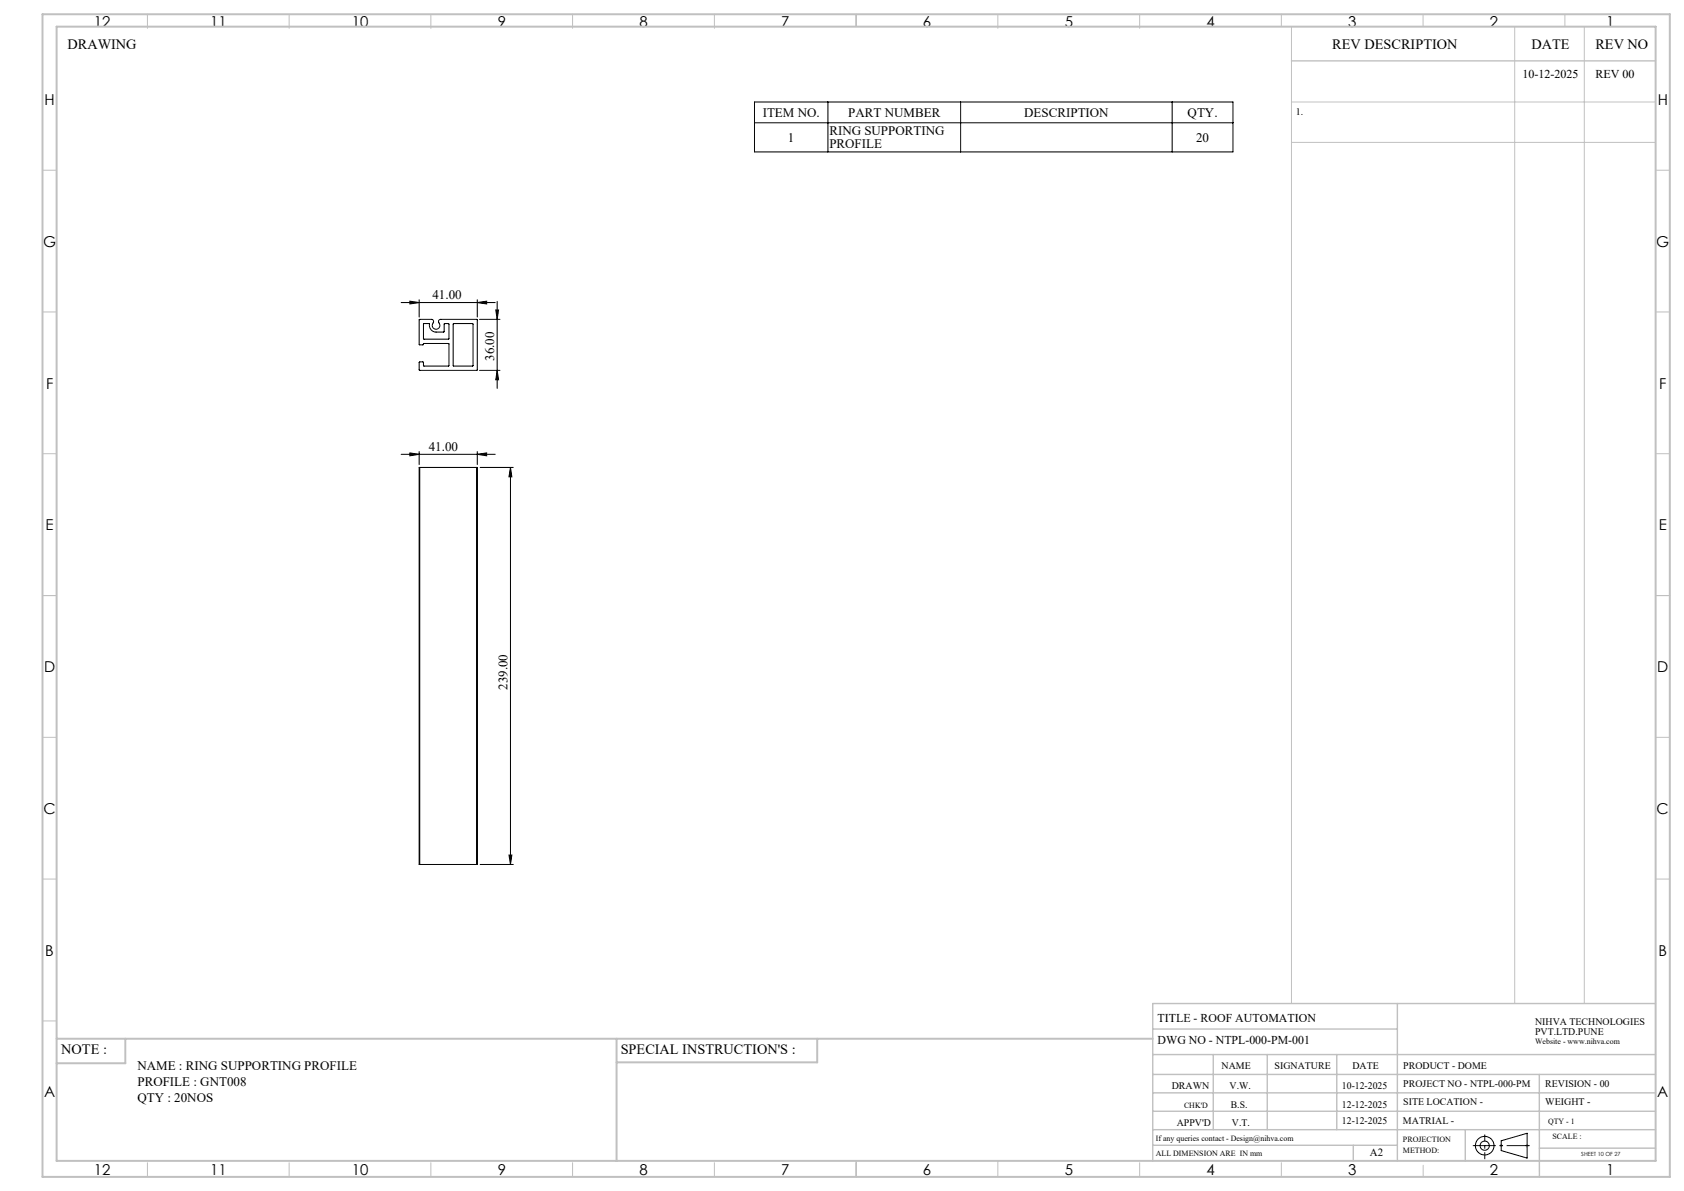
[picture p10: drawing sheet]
<svg xmlns="http://www.w3.org/2000/svg" width="594mm" height="420mm" viewBox="0 0 594 420" stroke-linecap="round" stroke-linejoin="round" font-family="sans-serif">
<defs><g id="words">
<g font-size="5.3">
<text x="33.1" y="9.5">12</text>
<text x="74.1" y="9.5">11</text>
<text x="124.1" y="9.5">10</text>
<text x="175.6" y="9.5">9</text>
<text x="225.6" y="9.5">8</text>
<text x="275.6" y="9.5">7</text>
<text x="325.6" y="9.5">6</text>
<text x="375.6" y="9.5">5</text>
<text x="425.6" y="9.5">4</text>
<text x="475.6" y="9.5">3</text>
<text x="525.6" y="9.5">2</text>
<text x="566.6" y="9.5">1</text>
<text x="15.7" y="37">H</text>
<text x="584.7" y="37">H</text>
<text x="15.2" y="87">G</text>
<text x="584.2" y="87">G</text>
<text x="16.2" y="137">F</text>
<text x="585.2" y="137">F</text>
<text x="16.1" y="187">E</text>
<text x="585.1" y="187">E</text>
<text x="15.5" y="237">D</text>
<text x="584.5" y="237">D</text>
<text x="15.4" y="287">C</text>
<text x="584.4" y="287">C</text>
<text x="16" y="337.1">B</text>
<text x="585" y="337.1">B</text>
<text x="15.5" y="387">A</text>
<text x="584.5" y="387">A</text>
<text x="33.1" y="414.5">12</text>
<text x="74.1" y="414.5">11</text>
<text x="124.1" y="414.5">10</text>
<text x="175.6" y="414.5">9</text>
<text x="225.6" y="414.5">8</text>
<text x="275.6" y="414.5">7</text>
<text x="325.6" y="414.5">6</text>
<text x="375.6" y="414.5">5</text>
<text x="425.6" y="414.5">4</text>
<text x="475.6" y="414.5">3</text>
<text x="525.6" y="414.5">2</text>
<text x="566.6" y="414.5">1</text>
</g>
<g font-size="5">
<text x="23.8" y="17.2">DRAWING</text>
<text x="470" y="17.4">REV DESCRIPTION</text>
<text x="540.2" y="17.4">DATE</text>
<text x="562.8" y="17.4">REV NO</text>
<text x="21.6" y="371.8">NOTE :</text>
<text x="218.9" y="371.8">SPECIAL INSTRUCTION'S :</text>
</g>
<g font-size="4.6">
<text x="269" y="41.3">ITEM NO.</text>
<text x="299.2" y="41.3">PART NUMBER</text>
<text x="361.3" y="41.3">DESCRIPTION</text>
<text x="418.9" y="41.3">QTY.</text>
<text x="292.5" y="47.8">RING SUPPORTING</text>
<text x="277.9" y="50.1">1</text>
<text x="292.5" y="52.4">PROFILE</text>
<text x="421.9" y="50.1">20</text>
<text x="152.6" y="105.6">41.00</text>
<text x="174.3" y="127.3" transform="rotate(-90 174.3 127.3)">36.00</text>
<text x="151.2" y="159.1">41.00</text>
<text x="179" y="243.3" transform="rotate(-90 179 243.3)">239.00</text>
<text x="48.5" y="377.4">NAME : RING SUPPORTING PROFILE</text>
<text x="48.5" y="383">PROFILE : GNT008</text>
<text x="48.5" y="388.6">QTY : 20NOS</text>
</g>
<g font-size="4.2">
<text x="537.1" y="27.6">10-12-2025</text>
<text x="562.8" y="27.6">REV 00</text>
<text x="408.3" y="360.3">TITLE - ROOF AUTOMATION</text>
<text x="408.3" y="368.2">DWG NO - NTPL-000-PM-001</text>
</g>
<text font-size="3.9" x="483.2" y="407.7">A2</text>
<g font-size="3.5">
<text x="457" y="40.6">1.</text>
<text x="541.5" y="361.3">NIHVA TECHNOLOGIES</text>
<text x="541.5" y="364.9">PVT.LTD.PUNE</text>
<text x="430.9" y="377">NAME</text>
<text x="449.6" y="377">SIGNATURE</text>
<text x="477" y="377">DATE</text>
<text x="495" y="377">PRODUCT - DOME</text>
<text x="495" y="383.3">PROJECT NO - NTPL-000-PM</text>
<text x="545.1" y="383.3">REVISION - 00</text>
<text x="413.3" y="384.1">DRAWN</text>
<text x="433.7" y="384.1">V.W.</text>
<text x="473.4" y="384.1">10-12-2025</text>
<text x="495" y="389.8">SITE LOCATION -</text>
<text x="545.1" y="389.8">WEIGHT -</text>
<text x="434.1" y="390.6">B.S.</text>
<text x="473.4" y="390.6">12-12-2025</text>
<text x="415.1" y="396.9">APPV'D</text>
<text x="434.6" y="396.9">V.T.</text>
<text x="473.4" y="396.5">12-12-2025</text>
<text x="494.8" y="396.5">MATRIAL -</text>
</g>
<g font-size="2.8">
<text x="541.5" y="368.3">Website - www.nihva.com</text>
<text x="417.6" y="390.6">CHK'D</text>
<text x="546.1" y="396.5">QTY - 1</text>
<text x="547.6" y="401.7">SCALE :</text>
<text x="407.7" y="402.2">If any queries contact - Design@nihva.com</text>
<text x="407.7" y="407.7">ALL DIMENSION ARE IN mm</text>
<text x="494.8" y="402.7">PROJECTION</text>
<text x="494.8" y="406.5">METHOD:</text>
</g>
<text font-size="2" x="557.8" y="407.8">SHEET 10 OF 27</text>
</g></defs>
<g fill="none" stroke="#000" stroke-width=".35">
<path d="M266.1 36h168.8v17.6h-168.8zM292 36v17.6M338.8 36v17.6M413.5 36v17.6M266.1 43.3h168.8M141.5 106.7h33.2M144.6 106.2l3.2 .5-3.2 .5zM147.8 105.7v6.1M149.4 114.1l2.1 .1a2.46 2.46 0 0 0 2.3 2.9h2.8l.1-2.9h1.7l-.1 5.4h-8.8zM152.9 113.4l-.1-.5-.5-.3-4.4 .1-.1 8.7 1.4 .2 .3-.5 8.8 .1 .1 7.8-9 .1-.1-1.4-1.3-.1-.1 2.9 20.3 .1 .1-17.9-13-.1-.5 .3-.1 .5M152.9 113.4v.2a1.44 1.44 0 0 0-.1 2.1 1.44 1.44 0 0 0 2.2-.1 1.44 1.44 0 0 0-.3-2.1v-.1M152.9 113.4h.1"/>
<path d="M154.7 113.4h.1M159.9 114.2l7 .1-.1 14.8-6.9-.1zM168.3 106.7l3.4-.5v1zM168.3 105.7v6.1M169.2 112.6h7.2M174.9 109.3h1l-.5 3.3zM175.4 106.3v30.7M169.2 130.6h7.2M175.4 130.6l.5 3.3h-1zM144.6 159.7l3.2 .5-3.2 .5zM147.8 159.2v4.6M168.3 159.2v4.6"/>
<path d="M141.5 160.2h33.2M148.1 164.8h-.3v140.1h.3M148.1 164.8v140.1M148.1 164.8h20.1M168.2 164.8h.1v140.1h-.1M168.2 164.8v140.1M168.3 160.2l3.4-.5v1zM169.4 164.8h11.6M180.1 164.8l.5 3.4h-1.1zM180.1 164.8v140.1M148.1 304.9h20.1M169.4 304.9h11.6"/>
<path d="M179.5 301.5h1.1l-.5 3.4zM529.5 402.3l9.2-2.7v8.8l-9.2-2.7z"/>
<circle cx="523.7" cy="404" r="1.62"/>
<circle cx="523.7" cy="404" r="3.3"/>
</g>
<g fill="none" stroke="#c0c0c0" stroke-width=".35">
<path d="M52 5v5M102 5v5M152 5v5M202 5v5M252 5v5M302 5v4.4M352 5v5M402 5v5M452 5v4.4M455.5 9.4v344.5M502 5v4.4M534.3 9.4v344.5"/>
<path d="M552 5v4.4M558.8 9.4v344.5M455.5 36h128.5M455.5 50.2h128.5M15 60h5M584 60h5M15 110h5M584 110h5M15 160h5M584 160h5M15 210h5M584 210h5"/>
<path d="M15 260h5M584 260h5M15 310h5M584 310h5M15 360h5M52 410v5M102 410v5M152 410v5M202 410v5M252 410v5M302 409.4v5.6M352 409.4v5.6"/>
<path d="M402 410v5M452 410v5M502 410.9v4.1M529 404h1M529.2 403.7l.7 .7M529.5 403.5v1M529.9 403.7l-.7 .7M538.1 404h1.1M538.3 403.7l.7 .7M538.7 403.5v1M539 403.7l-.7 .7"/>
</g>
<path d="M519.5 404h20.1" fill="none" stroke="#000" stroke-width=".35" stroke-dasharray="15.2 1.3 1.3 1.3" stroke-dashoffset="7.1" stroke-linecap="butt"/>
<path d="M523.7 408.8v-8.7" fill="none" stroke="#000" stroke-width=".35" stroke-dasharray="15.2 1.3 1.3 1.3" stroke-dashoffset="12.8" stroke-linecap="butt"/>
<g fill="none" stroke="#c0c0c0" stroke-width=".5">
<path d="M455.5 21.5h128.5M492.9 353.9v55.5M584 353.9h-177.4v55.5M406.6 371.9h177.4M406.6 378.9h177.4M406.6 362.9h86.3M428 371.9v26.5M447 371.9v26.5M471.5 371.9v26.5M543 378.9v36.1M406.6 391.9h177.4M406.6 385.4h177.4"/>
<path d="M406.6 398.4h177.4M516.9 398.4v11M406.6 403.9h86.3M477.3 403.9v5.5M543 404.9h41"/>
</g>
<path d="M15 5h574v410h-574zM20 9.4h564v400h-564zM20 366.3h386.6M44.2 366.3v8.6h-24.2M217.5 366.3v43.1M288.3 366.3v8.3h-70.8" fill="none" stroke="#c0c0c0" stroke-width=".7"/>
<g fill="#000">
<path d="M168.3 106.7l3.4-.5v1zM144.6 106.2l3.2 .5-3.2 .5z"/>
<path d="M174.9 109.3h1l-.5 3.3zM175.4 130.6l.5 3.3h-1z"/>
<path d="M168.3 160.2l3.4-.5v1zM144.6 159.7l3.2 .5-3.2 .5z"/>
<path d="M179.5 301.5h1.1l-.5 3.4zM180.1 164.8l.5 3.4h-1.1z"/>
</g>
<use href="#words"/>
</svg>
